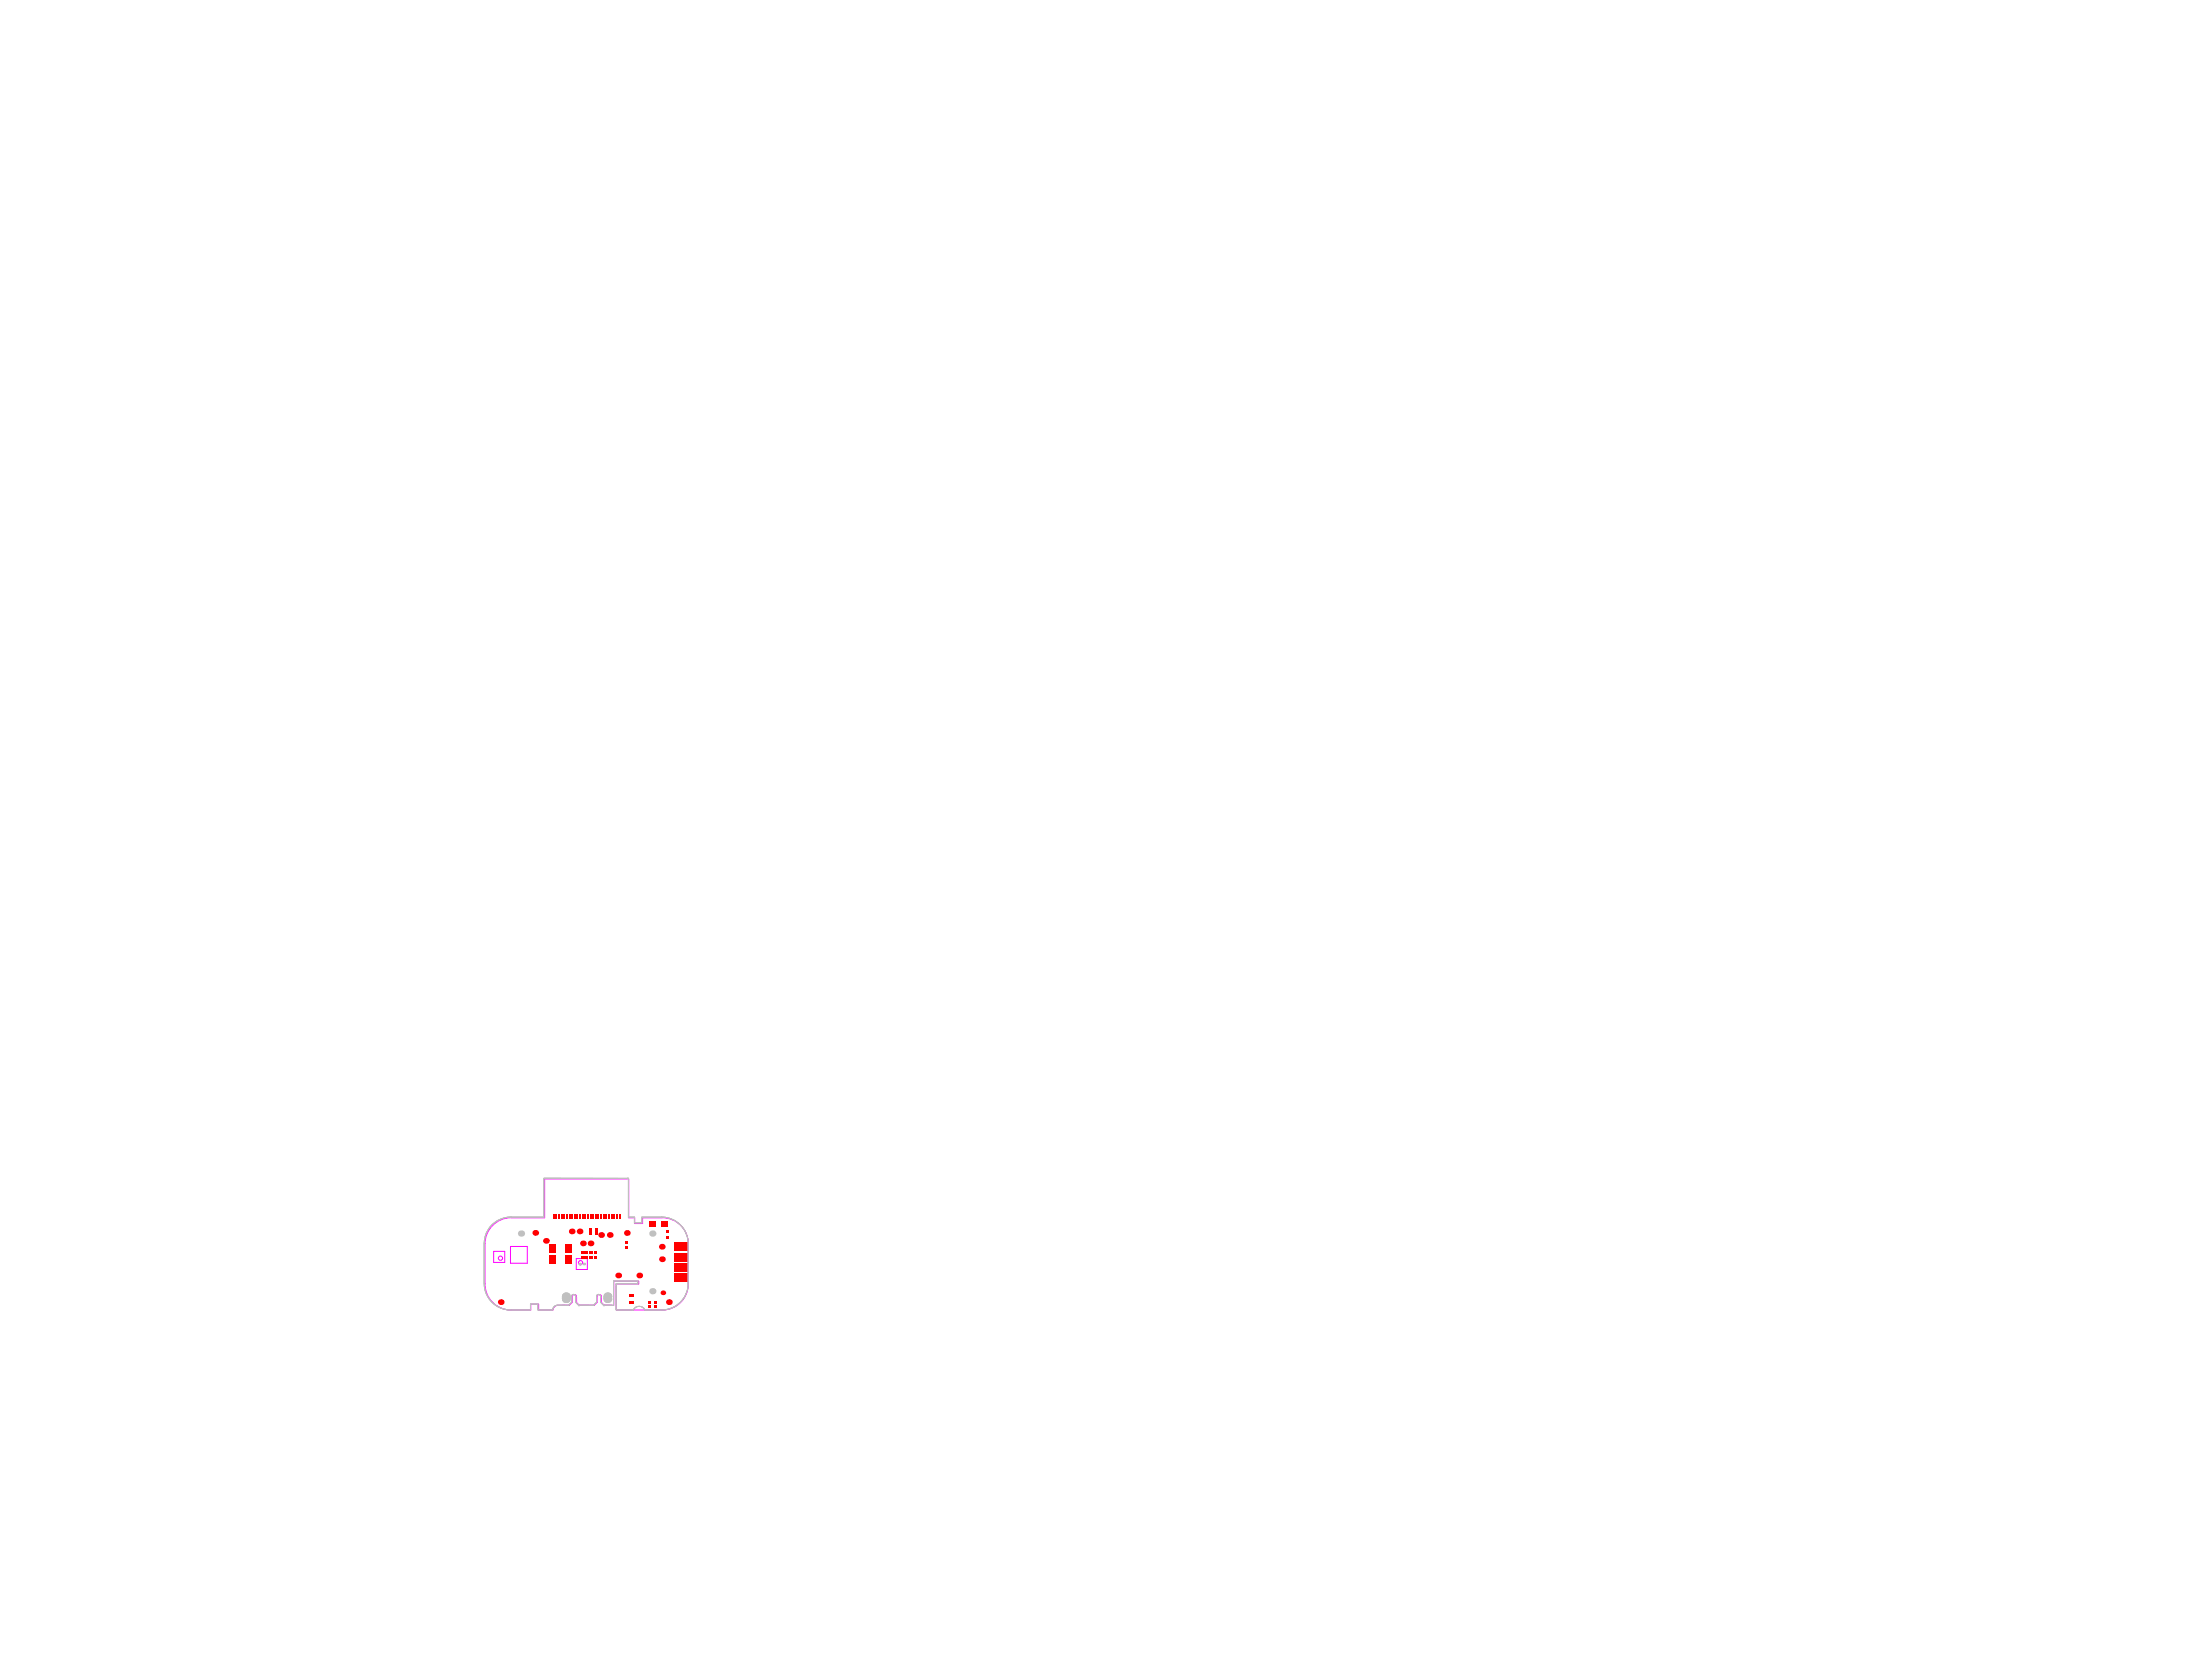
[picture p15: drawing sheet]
<svg xmlns="http://www.w3.org/2000/svg" width="269mm" height="206mm" viewBox="0 0 269 206" stroke-linecap="round" stroke-linejoin="round" font-family="sans-serif">
<path d="M60.4 150.3a3.4 3.4 0 0 1 2.3-1l4.1 .1v-4.8h10.3v4.8h.8v.7h.9v-.7l2.4-.1a3.3 3.3 0 0 1 3.3 3.3v4.9a3.2 3.2 0 0 1-3.3 3.2h-2a.82 .82 0 0 0-1.5 0h-2.1v-3.1l2.7-.1v-.3h-3v3h-1.2l-.4-.4 .1-.7a.26 .26 0 0 0-.3-.3 .26 .26 0 0 0-.3 .3v.7l-.3 .4h-1.9l-.3-.4v-.7a.26 .26 0 0 0-.3-.3 .26 .26 0 0 0-.2 .3v.7l-.4 .4h-1.4a.72 .72 0 0 0-.6 .5h-1.7l-.1-.7h-.9v.7h-2.4a3.2 3.2 0 0 1-3.3-3.2v-4.9a3.2 3.2 0 0 1 1-2.3z" fill="none" stroke="#c0c0c0" stroke-width=".12"/>
<g fill="none" stroke="#f0f" stroke-width=".12">
<path d="M60.6 153.6h1.4v1.3h-1.4zM62.7 152.9h2v2.1h-2zM62.8 149.4a3.2 3.2 0 0 0-3.3 3.2v4.9a3.2 3.2 0 0 0 3.3 3.3M62.8 149.4h4.1v-4.7h10.3v4.7h.7v.7h1v-.7h2.4M70.2 159.1v.7l-.3 .4h-1.4a.64 .64 0 0 0-.6 .5h-1.8v-.7h-.9v.7h-2.4M70.5 158.8l-.2 .1-.1 .2M70.5 158.8l.1 .1 .2 .2M70.5 158.8a.28 .28 0 0 1 .3 .3M70.7 154.4h1.4v1.4h-1.4zM70.8 159.1v.7l.3 .4h1.8l.4-.4-.1-.7M73.5 158.8l.2 .1 .1 .2M73.5 158.8l-.1 .1-.2 .2"/>
<path d="M73.5 158.8l-.2 .1-.1 .2M73.5 158.8a.28 .28 0 0 1 .3 .3M73.8 159.1v.7l.4 .4h1.1v-3h3.1v.3h-2.7v3.2h5.6M81.3 149.4a3.2 3.2 0 0 1 3.2 3.2v4.9a3.2 3.2 0 0 1-3.2 3.3"/>
<circle cx="61.4" cy="154.4" r=".26"/>
<circle cx="71.3" cy="154.9" r=".26"/>
</g>
<g fill="#c0c0c0">
<circle cx="71.7" cy="155.1" r=".16"/>
<circle cx="71.2" cy="155.1" r=".16"/>
<circle cx="64" cy="151.4" r=".38"/>
<circle cx="69.5" cy="159.4" r=".48"/>
<circle cx="69.5" cy="159.1" r=".48"/>
<circle cx="74.6" cy="159.1" r=".48"/>
<circle cx="74.6" cy="159.4" r=".48"/>
<circle cx="80.1" cy="158.4" r=".38"/>
<circle cx="80.1" cy="151.4" r=".38"/>
</g>
<g fill="#c0c0c0">
<path d="M69 159.1l.5-.5 .4 .5v.3l-.4 .5-.5-.5z" fill-rule="evenodd"/>
<path d="M74.1 159.1l.5-.5 .4 .5v.3l-.4 .5-.5-.5z" fill-rule="evenodd"/>
</g>
<g fill="#f00">
<path d="M67.9 149h.2v.5h-.2z" fill-rule="evenodd"/>
<path d="M69.2 149h.2v.5h-.2z" fill-rule="evenodd"/>
<path d="M68.8 149h.3v.5h-.3z" fill-rule="evenodd"/>
<path d="M68.5 149h.2v.5h-.2z" fill-rule="evenodd"/>
<path d="M70.4 149h.3v.5h-.3z" fill-rule="evenodd"/>
<path d="M70.1 149h.3v.5h-.3z" fill-rule="evenodd"/>
<path d="M69.8 149h.2v.5h-.2z" fill-rule="evenodd"/>
<path d="M71.3 154.1h.4v.3h-.4z" fill-rule="evenodd"/>
<path d="M71.3 153.5h.4v.3h-.4z" fill-rule="evenodd"/>
<path d="M71.7 149h.3v.5h-.3z" fill-rule="evenodd"/>
<path d="M71.4 149h.2v.5h-.2z" fill-rule="evenodd"/>
<path d="M71.1 149h.2v.5h-.2z" fill-rule="evenodd"/>
<path d="M72.4 154.1h.4v.3h-.4z" fill-rule="evenodd"/>
<path d="M72.9 154.1h.3v.3h-.3z" fill-rule="evenodd"/>
<path d="M72.4 153.5h.4v.3h-.4z" fill-rule="evenodd"/>
<path d="M72.9 153.5h.3v.3h-.3z" fill-rule="evenodd"/>
<path d="M73 150.7h.3v.3h-.3z" fill-rule="evenodd"/>
<path d="M72.4 150.7h.3v.3h-.3z" fill-rule="evenodd"/>
<path d="M73 149h.3v.5h-.3z" fill-rule="evenodd"/>
<path d="M72.7 149h.2v.5h-.2z" fill-rule="evenodd"/>
<path d="M72.4 149h.2v.5h-.2z" fill-rule="evenodd"/>
<path d="M74.3 149h.2v.5h-.2z" fill-rule="evenodd"/>
<path d="M74 149h.2v.5h-.2z" fill-rule="evenodd"/>
<path d="M73.7 149h.2v.5h-.2z" fill-rule="evenodd"/>
<path d="M75.6 149h.2v.5h-.2z" fill-rule="evenodd"/>
<path d="M75.3 149h.2v.5h-.2z" fill-rule="evenodd"/>
<path d="M75 149h.2v.5h-.2z" fill-rule="evenodd"/>
<path d="M76.8 152.9h.3v.3h-.3z" fill-rule="evenodd"/>
<path d="M76.8 152.3h.3v.3h-.3z" fill-rule="evenodd"/>
<path d="M80.3 159.7h.2v.3h-.2z" fill-rule="evenodd"/>
<path d="M81.7 151.6h.4v.3h-.4z" fill-rule="evenodd"/>
<path d="M81.7 151h.4v.3h-.4z" fill-rule="evenodd"/>
<path d="M72.4 151.1h.3v.4h-.3z" fill-rule="evenodd"/>
<path d="M73 151.1h.3v.4h-.3z" fill-rule="evenodd"/>
<path d="M80.3 160.2h.2v.3h-.2z" fill-rule="evenodd"/>
<path d="M71.9 154.1h.3v.3h-.3z" fill-rule="evenodd"/>
<path d="M69.4 154.1h.8v1h-.8z" fill-rule="evenodd"/>
<path d="M71.9 153.5h.3v.3h-.3z" fill-rule="evenodd"/>
<path d="M69.4 152.7h.8v1.1h-.8z" fill-rule="evenodd"/>
<path d="M72.1 149h.2v.5h-.2z" fill-rule="evenodd"/>
<path d="M70.8 149h.2v.5h-.2z" fill-rule="evenodd"/>
<path d="M69.5 149h.2v.5h-.2z" fill-rule="evenodd"/>
<path d="M68.2 149h.2v.5h-.2z" fill-rule="evenodd"/>
<path d="M77.2 159.7h.6v.2h-.6z" fill-rule="evenodd"/>
<path d="M77.2 158.9h.6v.2h-.6z" fill-rule="evenodd"/>
<path d="M75.9 149h.3v.5h-.3z" fill-rule="evenodd"/>
<path d="M74.6 149h.3v.5h-.3z" fill-rule="evenodd"/>
<path d="M73.3 149h.3v.5h-.3z" fill-rule="evenodd"/>
<path d="M79.6 159.7h.3v.3h-.3z" fill-rule="evenodd"/>
<path d="M79.6 160.2h.3v.3h-.3z" fill-rule="evenodd"/>
<path d="M81.2 149.8h.8v.7h-.8z" fill-rule="evenodd"/>
<path d="M79.6 149.8h.9v.7h-.9z" fill-rule="evenodd"/>
<path d="M67.4 154.1h.8v1h-.8z" fill-rule="evenodd"/>
<path d="M67.4 152.7h.8v1.1h-.8z" fill-rule="evenodd"/>
<path d="M82.7 155h1.6v1.1h-1.6z" fill-rule="evenodd"/>
<path d="M82.7 153.7h1.6v1.1h-1.6z" fill-rule="evenodd"/>
<path d="M82.7 152.4h1.6v1.1h-1.6z" fill-rule="evenodd"/>
<path d="M82.7 156.3h1.6v1h-1.6z" fill-rule="evenodd"/>
</g>
<g fill="#f00">
<circle cx="82.1" cy="159.8" r=".35"/>
<circle cx="70.2" cy="151.1" r=".35"/>
<circle cx="71.6" cy="152.6" r=".35"/>
<circle cx="72.5" cy="152.6" r=".35"/>
<circle cx="61.5" cy="159.8" r=".35"/>
<circle cx="67" cy="152.3" r=".35"/>
<circle cx="81.4" cy="158.6" r=".29"/>
<circle cx="81.3" cy="154.5" r=".35"/>
<circle cx="65.7" cy="151.3" r=".35"/>
<circle cx="71.1" cy="151.1" r=".35"/>
<circle cx="75.9" cy="156.5" r=".35"/>
<circle cx="76.9" cy="151.3" r=".35"/>
<circle cx="74.8" cy="151.5" r=".35"/>
<circle cx="73.8" cy="151.5" r=".35"/>
<circle cx="81.2" cy="153" r=".35"/>
<circle cx="78.5" cy="156.5" r=".35"/>
</g>
<path d="M60.4 150.3a3.4 3.4 0 0 1 2.3-1l4.1 .1v-4.8h10.3v4.8h.8v.7h.9v-.7l2.4-.1a3.3 3.3 0 0 1 3.3 3.3v4.9a3.2 3.2 0 0 1-3.3 3.2h-2a.82 .82 0 0 0-1.5 0h-2.1v-3.1l2.7-.1v-.3h-3v3h-1.2l-.4-.4 .1-.7a.26 .26 0 0 0-.3-.3 .26 .26 0 0 0-.3 .3v.7l-.3 .4h-1.9l-.3-.4v-.7a.26 .26 0 0 0-.3-.3 .26 .26 0 0 0-.2 .3v.7l-.4 .4h-1.4a.72 .72 0 0 0-.6 .5h-1.7l-.1-.7h-.9v.7h-2.4a3.2 3.2 0 0 1-3.3-3.2v-4.9a3.2 3.2 0 0 1 1-2.3z" fill="none" stroke="#c0c0c0" stroke-width=".12"/>
</svg>
